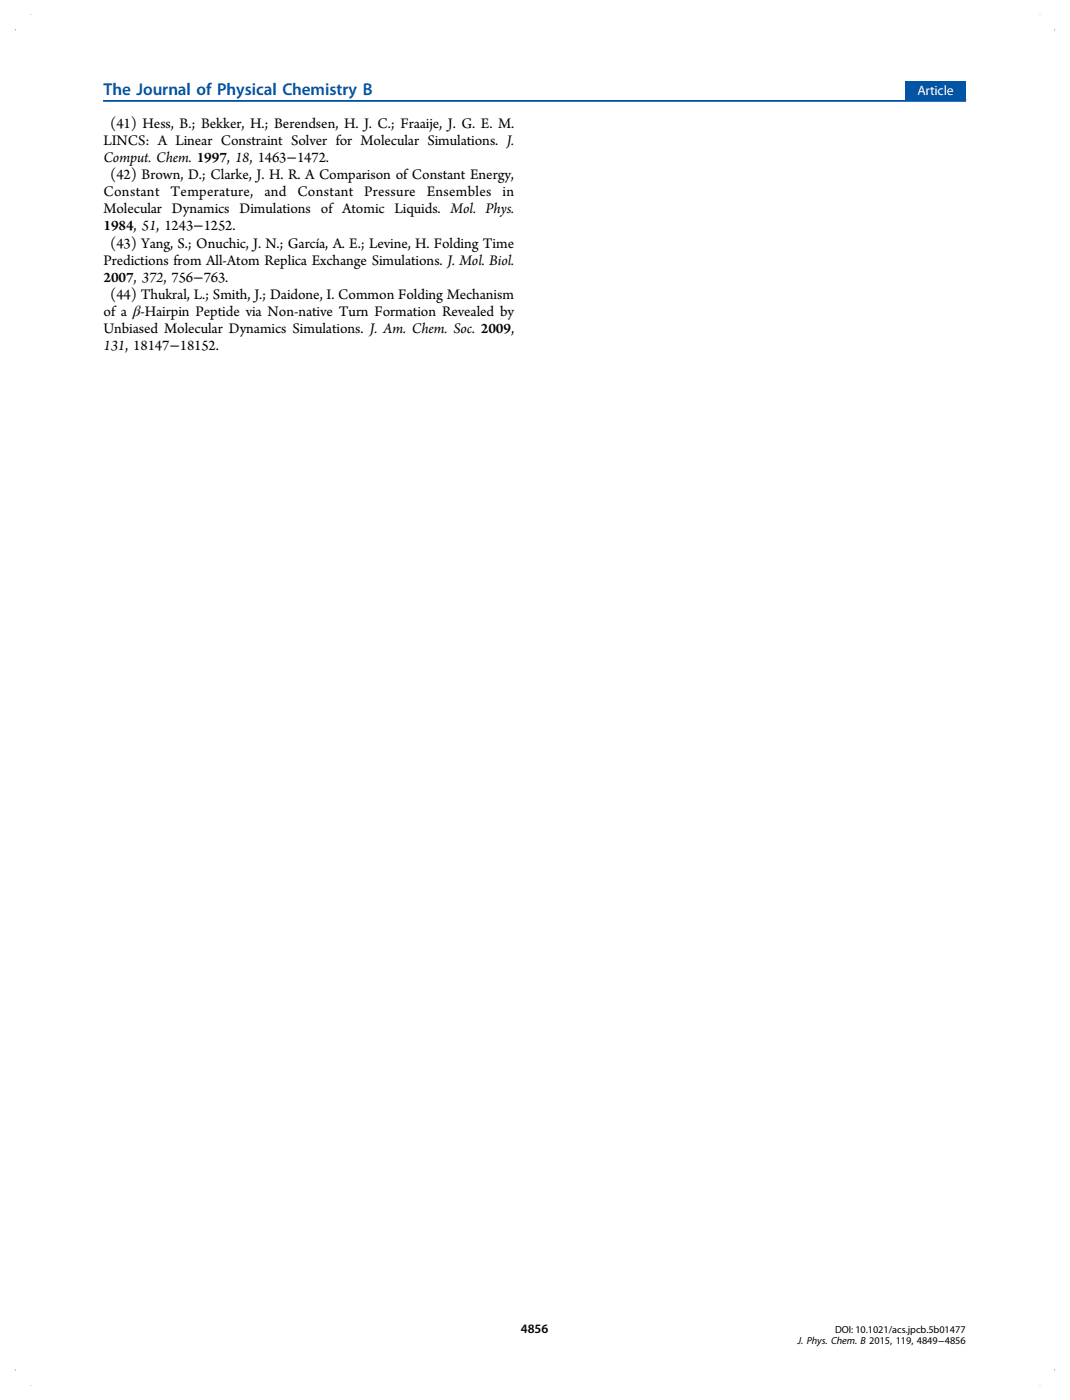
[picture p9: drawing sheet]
<svg xmlns="http://www.w3.org/2000/svg" width="221mm" height="289mm" viewBox="0 0 221 289" stroke-linecap="round" stroke-linejoin="round" font-family="sans-serif">
<defs><g id="words">
<text font-size="3.5" fill="#0154a6" x="21.3" y="19.6">The Journal of Physical Chemistry B</text>
<g font-size="3.2">
<text x="21.3" y="29.9">LINCS: A Linear Constraint Solver for Molecular Simulations. J.</text>
<text x="22.7" y="26.3">(41) Hess, B.; Bekker, H.; Berendsen, H. J. C.; Fraaije, J. G. E. M.</text>
<text x="21.3" y="33.4">Comput. Chem. 1997, 18, 1463−1472.</text>
<text x="21.3" y="40.5">Constant</text>
<text x="22.7" y="36.9">(42) Brown, D.; Clarke, J. H. R. A Comparison of Constant Energy,</text>
<text x="35.1" y="40.5">Temperature,</text>
<text x="54.5" y="40.5">and</text>
<text x="61.3" y="40.5">Constant</text>
<text x="75.1" y="40.5">Pressure</text>
<text x="88" y="40.5">Ensembles</text>
<text x="103.6" y="40.5">in</text>
<text x="21.3" y="44">Molecular Dynamics Dimulations of Atomic Liquids. Mol. Phys.</text>
<text x="21.3" y="47.5">1984, 51, 1243−1252.</text>
<text x="22.7" y="51">(43) Yang, S.; Onuchic, J. N.; García, A. E.; Levine, H. Folding Time</text>
<text x="21.3" y="58.1">2007, 372, 756−763.</text>
<text x="21.3" y="54.6">Predictions from All-Atom Replica Exchange Simulations. J. Mol. Biol.</text>
<text x="21.3" y="65.2">of a β-Hairpin Peptide via Non-native Turn Formation Revealed by</text>
<text x="22.7" y="61.6">(44) Thukral, L.; Smith, J.; Daidone, I. Common Folding Mechanism</text>
<text x="21.3" y="68.7">Unbiased Molecular Dynamics Simulations. J. Am. Chem. Soc. 2009,</text>
<text x="21.3" y="72.2">131, 18147−18152.</text>
</g>
<text font-size="2.8" fill="#fff" x="189.2" y="19.6">Article</text>
<text font-size="2.6" x="107.4" y="274.8">4856</text>
<g font-size="2.1">
<text x="172.2" y="274.8">DOI: 10.1021/acs.jpcb.5b01477</text>
<text x="164.5" y="277.1">J. Phys. Chem. B 2015, 119, 4849−4856</text>
</g>
</g></defs>
<path d="M21.3 20.5h177.8v.2h-177.8z" fill="#000" stroke="#000" stroke-width=".21"/>
<path d="M21.3 20.5h177.8v.4h-177.8z" fill="#0154a6" stroke="#0154a6" stroke-width=".21"/>
<path d="M21.3 19.6h177.8v.9h-177.8z" fill="#fff" stroke="#fff" stroke-width=".21"/>
<g fill="#0154a6">
<path d="M186.7 16.6h2.5v3.9h-2.5z"/>
<path d="M186.7 16.6h12.4v3.9h-12.4z"/>
</g>
<use href="#words"/>
</svg>
